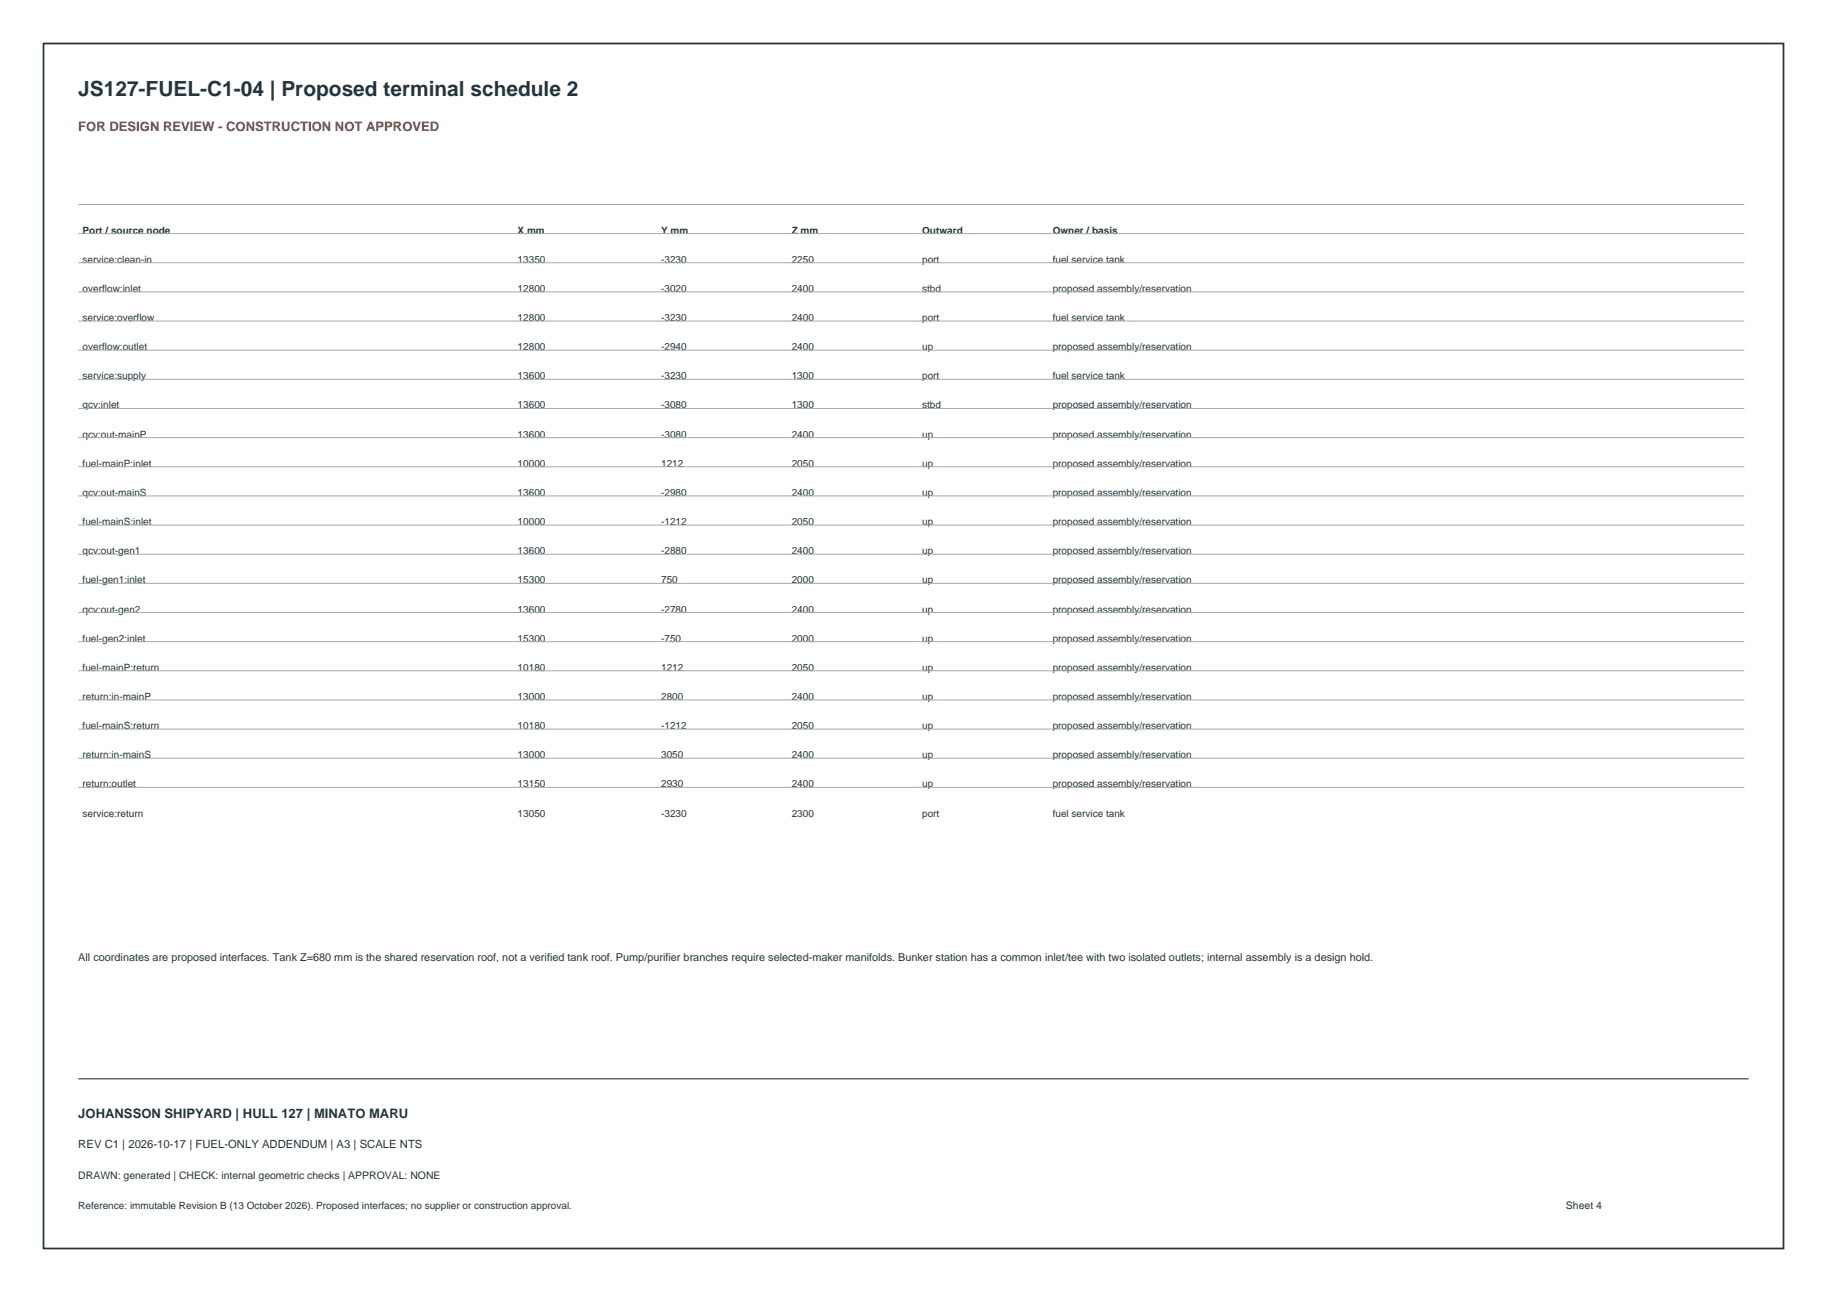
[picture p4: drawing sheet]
<svg xmlns="http://www.w3.org/2000/svg" width="420mm" height="297mm" viewBox="0 0 420 297" stroke-linecap="round" stroke-linejoin="round" font-family="sans-serif">
<defs><g id="words">
<text font-size="4.8" fill="#24343c" x="18" y="22">JS127-FUEL-C1-04 | Proposed terminal schedule 2</text>
<text font-size="3" fill="#963d34" x="18" y="30">FOR DESIGN REVIEW - CONSTRUCTION NOT APPROVED</text>
<text font-size="3" fill="#24343c" x="18" y="257">JOHANSSON SHIPYARD | HULL 127 | MINATO MARU</text>
<text font-size="2.6" fill="#24343c" x="18" y="264">REV C1 | 2026-10-17 | FUEL-ONLY ADDENDUM | A3 | SCALE NTS</text>
<text font-size="2.5" fill="#24343c" x="18" y="221">All coordinates are proposed interfaces. Tank Z=680 mm is the shared reservation roof, not a verified tank roof. Pump/purifier branches require selected-maker manifolds. Bunker station has a common inlet/tee with two isolated outlets; internal assembly is a design hold.</text>
<g font-size="2.4" fill="#24343c">
<text x="18" y="271">DRAWN: generated | CHECK: internal geometric checks | APPROVAL: NONE</text>
<text x="360" y="278">Sheet 4</text>
</g>
<g font-size="2.3" fill="#24343c">
<text x="19" y="53.7">Port / source node</text>
<text x="119" y="53.7">X mm</text>
<text x="152" y="53.7">Y mm</text>
<text x="182" y="53.7">Z mm</text>
<text x="212" y="53.7">Outward</text>
<text x="242" y="53.7">Owner / basis</text>
<text x="19" y="60.4">service:clean-in</text>
<text x="119" y="60.4">13350</text>
<text x="152" y="60.4">-3230</text>
<text x="182" y="60.4">2250</text>
<text x="212" y="60.4">port</text>
<text x="242" y="60.4">fuel service tank</text>
<text x="19" y="67.1">overflow:inlet</text>
<text x="119" y="67.1">12800</text>
<text x="152" y="67.1">-3020</text>
<text x="182" y="67.1">2400</text>
<text x="212" y="67.1">stbd</text>
<text x="242" y="67.1">proposed assembly/reservation</text>
<text x="19" y="73.8">service:overflow</text>
<text x="119" y="73.8">12800</text>
<text x="152" y="73.8">-3230</text>
<text x="182" y="73.8">2400</text>
<text x="212" y="73.8">port</text>
<text x="242" y="73.8">fuel service tank</text>
<text x="19" y="80.5">overflow:outlet</text>
<text x="119" y="80.5">12800</text>
<text x="152" y="80.5">-2940</text>
<text x="182" y="80.5">2400</text>
<text x="212" y="80.5">up</text>
<text x="242" y="80.5">proposed assembly/reservation</text>
<text x="19" y="87.2">service:supply</text>
<text x="119" y="87.2">13600</text>
<text x="152" y="87.2">-3230</text>
<text x="182" y="87.2">1300</text>
<text x="212" y="87.2">port</text>
<text x="242" y="87.2">fuel service tank</text>
<text x="19" y="93.9">qcv:inlet</text>
<text x="119" y="93.9">13600</text>
<text x="152" y="93.9">-3080</text>
<text x="182" y="93.9">1300</text>
<text x="212" y="93.9">stbd</text>
<text x="242" y="93.9">proposed assembly/reservation</text>
<text x="19" y="100.6">qcv:out-mainP</text>
<text x="119" y="100.6">13600</text>
<text x="152" y="100.6">-3080</text>
<text x="182" y="100.6">2400</text>
<text x="212" y="100.6">up</text>
<text x="242" y="100.6">proposed assembly/reservation</text>
<text x="19" y="107.3">fuel-mainP:inlet</text>
<text x="119" y="107.3">10000</text>
<text x="152" y="107.3">1212</text>
<text x="182" y="107.3">2050</text>
<text x="212" y="107.3">up</text>
<text x="242" y="107.3">proposed assembly/reservation</text>
<text x="19" y="114">qcv:out-mainS</text>
<text x="119" y="114">13600</text>
<text x="152" y="114">-2980</text>
<text x="182" y="114">2400</text>
<text x="212" y="114">up</text>
<text x="242" y="114">proposed assembly/reservation</text>
<text x="19" y="120.7">fuel-mainS:inlet</text>
<text x="119" y="120.7">10000</text>
<text x="152" y="120.7">-1212</text>
<text x="182" y="120.7">2050</text>
<text x="212" y="120.7">up</text>
<text x="242" y="120.7">proposed assembly/reservation</text>
<text x="19" y="127.4">qcv:out-gen1</text>
<text x="119" y="127.4">13600</text>
<text x="152" y="127.4">-2880</text>
<text x="182" y="127.4">2400</text>
<text x="212" y="127.4">up</text>
<text x="242" y="127.4">proposed assembly/reservation</text>
<text x="19" y="134.1">fuel-gen1:inlet</text>
<text x="119" y="134.1">15300</text>
<text x="152" y="134.1">750</text>
<text x="182" y="134.1">2000</text>
<text x="212" y="134.1">up</text>
<text x="242" y="134.1">proposed assembly/reservation</text>
<text x="19" y="140.8">qcv:out-gen2</text>
<text x="119" y="140.8">13600</text>
<text x="152" y="140.8">-2780</text>
<text x="182" y="140.8">2400</text>
<text x="212" y="140.8">up</text>
<text x="242" y="140.8">proposed assembly/reservation</text>
<text x="19" y="147.5">fuel-gen2:inlet</text>
<text x="119" y="147.5">15300</text>
<text x="152" y="147.5">-750</text>
<text x="182" y="147.5">2000</text>
<text x="212" y="147.5">up</text>
<text x="242" y="147.5">proposed assembly/reservation</text>
<text x="19" y="154.2">fuel-mainP:return</text>
<text x="119" y="154.2">10180</text>
<text x="152" y="154.2">1212</text>
<text x="182" y="154.2">2050</text>
<text x="212" y="154.2">up</text>
<text x="242" y="154.2">proposed assembly/reservation</text>
<text x="19" y="160.9">return:in-mainP</text>
<text x="119" y="160.9">13000</text>
<text x="152" y="160.9">2800</text>
<text x="182" y="160.9">2400</text>
<text x="212" y="160.9">up</text>
<text x="242" y="160.9">proposed assembly/reservation</text>
<text x="19" y="167.6">fuel-mainS:return</text>
<text x="119" y="167.6">10180</text>
<text x="152" y="167.6">-1212</text>
<text x="182" y="167.6">2050</text>
<text x="212" y="167.6">up</text>
<text x="242" y="167.6">proposed assembly/reservation</text>
<text x="19" y="174.3">return:in-mainS</text>
<text x="119" y="174.3">13000</text>
<text x="152" y="174.3">3050</text>
<text x="182" y="174.3">2400</text>
<text x="212" y="174.3">up</text>
<text x="242" y="174.3">proposed assembly/reservation</text>
<text x="19" y="181">return:outlet</text>
<text x="119" y="181">13150</text>
<text x="152" y="181">2930</text>
<text x="182" y="181">2400</text>
<text x="212" y="181">up</text>
<text x="242" y="181">proposed assembly/reservation</text>
<text x="19" y="187.7">service:return</text>
<text x="119" y="187.7">13050</text>
<text x="152" y="187.7">-3230</text>
<text x="182" y="187.7">2300</text>
<text x="212" y="187.7">port</text>
<text x="242" y="187.7">fuel service tank</text>
<text x="18" y="278">Reference: immutable Revision B (13 October 2026). Proposed interfaces; no supplier or construction approval.</text>
</g>
</g></defs>
<path d="M10 10h400v277h-400z" fill="none" stroke="#24343c" stroke-width=".4"/>
<path d="M18 248h384" fill="none" stroke="#24343c" stroke-width=".25"/>
<g fill="none" stroke="#a3abad" stroke-width=".23">
<path d="M18 47h383M18 53.7h383M18 60.4h383M18 67.1h383M18 73.8h383M18 80.5h383M18 87.2h383M18 93.9h383M18 100.6h383M18 107.3h383M18 114h383M18 120.7h383"/>
<path d="M18 127.4h383M18 134.1h383M18 140.8h383M18 147.5h383M18 154.2h383M18 160.9h383M18 167.6h383M18 174.3h383M18 181h383"/>
</g>
<use href="#words"/>
</svg>
